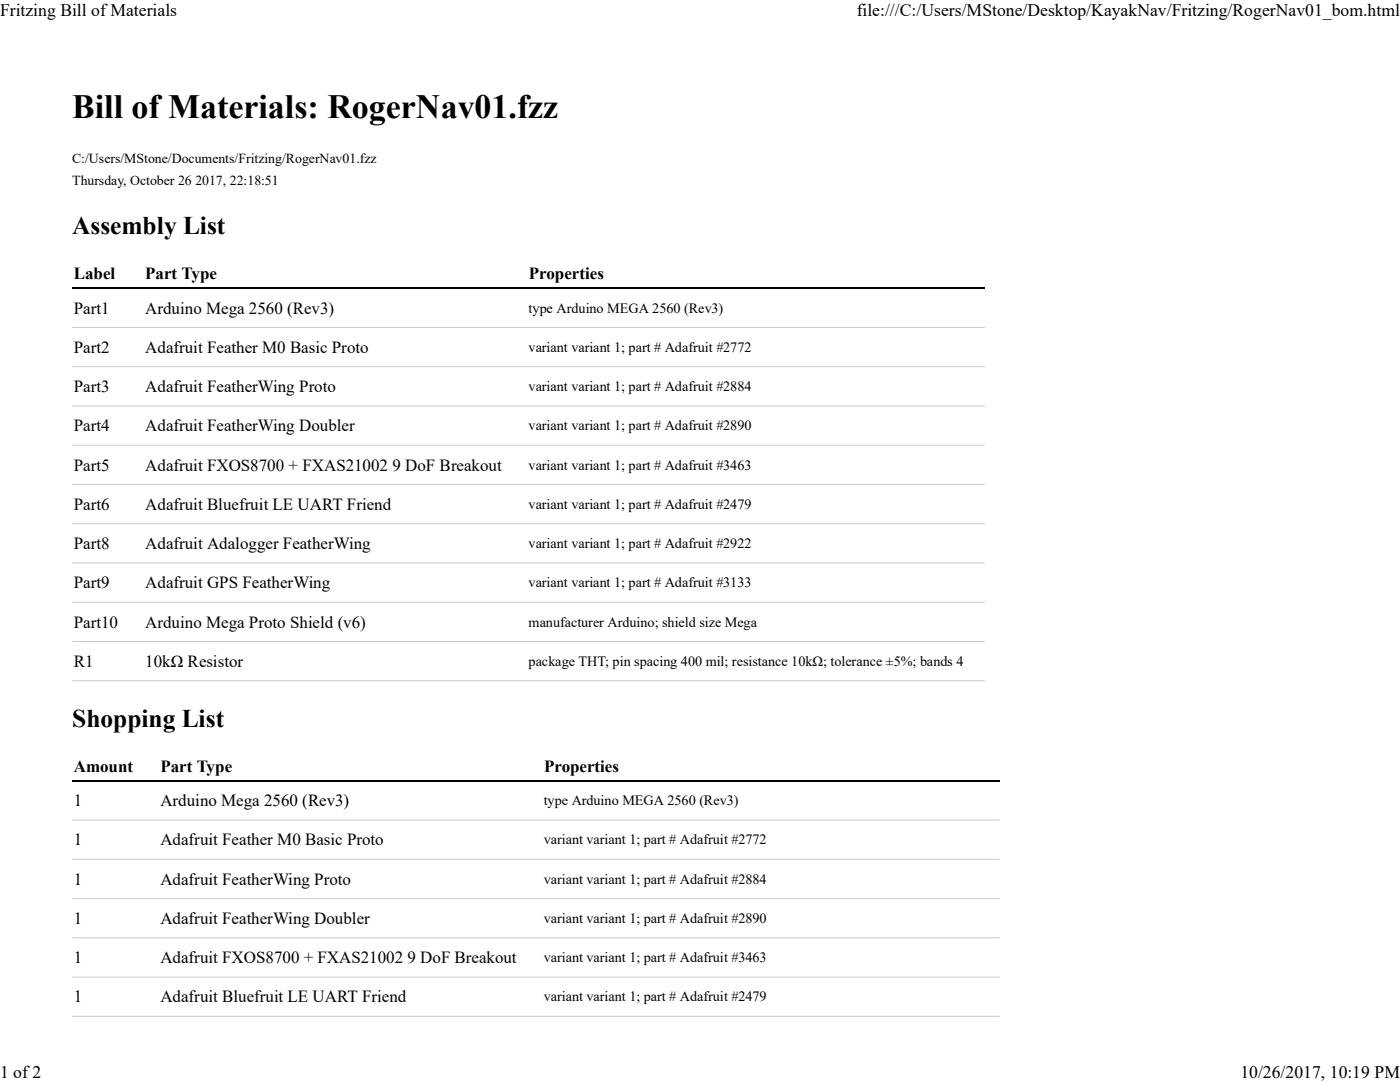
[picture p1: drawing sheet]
<svg xmlns="http://www.w3.org/2000/svg" width="279mm" height="216mm" viewBox="0 0 279 216" stroke-linecap="round" stroke-linejoin="round" font-family="sans-serif">
<defs><g id="words">
<text font-size="6.8" x="14.4" y="23.5">Bill of Materials: RogerNav01.fzz</text>
<g font-size="5.1">
<text x="14.4" y="46.7">Assembly List</text>
<text x="14.4" y="145">Shopping List</text>
</g>
<g font-size="3.5">
<text x="0" y="3.2">Fritzing Bill of Materials</text>
<text x="171" y="3.2">file:///C:/Users/MStone/Desktop/KayakNav/Fritzing/RogerNav01_bom.html</text>
<text x="0" y="215">1 of 2</text>
<text x="247.6" y="215">10/26/2017, 10:19 PM</text>
</g>
<g font-size="3.4">
<text x="14.7" y="55.8">Label</text>
<text x="29" y="55.8">Part Type</text>
<text x="105.6" y="55.8">Properties</text>
<text x="14.7" y="62.6">Part1</text>
<text x="29" y="62.6">Arduino Mega 2560 (Rev3)</text>
<text x="14.7" y="70.4">Part2</text>
<text x="29" y="70.4">Adafruit Feather M0 Basic Proto</text>
<text x="14.7" y="78.2">Part3</text>
<text x="29" y="78.2">Adafruit FeatherWing Proto</text>
<text x="14.7" y="86.1">Part4</text>
<text x="29" y="86.1">Adafruit FeatherWing Doubler</text>
<text x="14.7" y="93.9">Part5</text>
<text x="29" y="93.9">Adafruit FXOS8700 + FXAS21002 9 DoF Breakout</text>
<text x="14.7" y="101.7">Part6</text>
<text x="29" y="101.7">Adafruit Bluefruit LE UART Friend</text>
<text x="14.7" y="109.6">Part8</text>
<text x="29" y="109.6">Adafruit Adalogger FeatherWing</text>
<text x="14.7" y="117.4">Part9</text>
<text x="29" y="117.4">Adafruit GPS FeatherWing</text>
<text x="14.7" y="125.2">Part10</text>
<text x="29" y="125.2">Arduino Mega Proto Shield (v6)</text>
<text x="14.7" y="133.1">R1</text>
<text x="29" y="133.1">10kΩ Resistor</text>
<text x="14.7" y="154.1">Amount</text>
<text x="32" y="154.1">Part Type</text>
<text x="108.6" y="154.1">Properties</text>
<text x="14.7" y="160.9">1</text>
<text x="32" y="160.9">Arduino Mega 2560 (Rev3)</text>
<text x="14.7" y="168.7">1</text>
<text x="32" y="168.7">Adafruit Feather M0 Basic Proto</text>
<text x="14.7" y="176.5">1</text>
<text x="32" y="176.5">Adafruit FeatherWing Proto</text>
<text x="14.7" y="184.4">1</text>
<text x="32" y="184.4">Adafruit FeatherWing Doubler</text>
<text x="14.7" y="192.2">1</text>
<text x="32" y="192.2">Adafruit FXOS8700 + FXAS21002 9 DoF Breakout</text>
<text x="14.7" y="200">1</text>
<text x="32" y="200">Adafruit Bluefruit LE UART Friend</text>
</g>
<g font-size="2.8">
<text x="14.4" y="32.4">C:/Users/MStone/Documents/Fritzing/RogerNav01.fzz</text>
<text x="14.4" y="36.9">Thursday, October 26 2017, 22:18:51</text>
<text x="105.5" y="62.4">type Arduino MEGA 2560 (Rev3)</text>
<text x="105.5" y="70.2">variant variant 1; part # Adafruit #2772</text>
<text x="105.5" y="78">variant variant 1; part # Adafruit #2884</text>
<text x="105.5" y="85.9">variant variant 1; part # Adafruit #2890</text>
<text x="105.5" y="93.7">variant variant 1; part # Adafruit #3463</text>
<text x="105.5" y="101.5">variant variant 1; part # Adafruit #2479</text>
<text x="105.5" y="109.3">variant variant 1; part # Adafruit #2922</text>
<text x="105.5" y="117.2">variant variant 1; part # Adafruit #3133</text>
<text x="105.5" y="125">manufacturer Arduino; shield size Mega</text>
<text x="105.5" y="132.8">package THT; pin spacing 400 mil; resistance 10kΩ; tolerance ±5%; bands 4</text>
<text x="108.5" y="160.7">type Arduino MEGA 2560 (Rev3)</text>
<text x="108.5" y="168.5">variant variant 1; part # Adafruit #2772</text>
<text x="108.5" y="176.3">variant variant 1; part # Adafruit #2884</text>
<text x="108.5" y="184.2">variant variant 1; part # Adafruit #2890</text>
<text x="108.5" y="192">variant variant 1; part # Adafruit #3463</text>
<text x="108.5" y="199.8">variant variant 1; part # Adafruit #2479</text>
</g>
</g></defs>
<path d="M14.4 57.5h182.1" fill="none" stroke="#000" stroke-width=".21"/>
<path d="M14.4 65.2h182.1v.2h-182.1zM14.4 73.1h182.1v.2h-182.1zM14.4 80.9h182.1v.2h-182.1zM14.4 88.7h182.1v.2h-182.1zM14.4 96.6h182.1v.2h-182.1zM14.4 104.4h182.1v.2h-182.1zM14.4 112.2h182.1v.2h-182.1zM14.4 120.1h182.1v.2h-182.1zM14.4 127.9h182.1v.2h-182.1zM14.4 135.7h182.1v.2h-182.1z" fill-rule="evenodd" fill="#ccc"/>
<path d="M14.4 155.8h185.1" fill="none" stroke="#000" stroke-width=".21"/>
<path d="M14.4 163.5h185.1v.2h-185.1zM14.4 171.4h185.1v.2h-185.1zM14.4 179.2h185.1v.2h-185.1zM14.4 187h185.1v.2h-185.1zM14.4 194.9h185.1v.2h-185.1zM14.4 202.7h185.1v.2h-185.1z" fill-rule="evenodd" fill="#ccc"/>
<use href="#words"/>
</svg>
